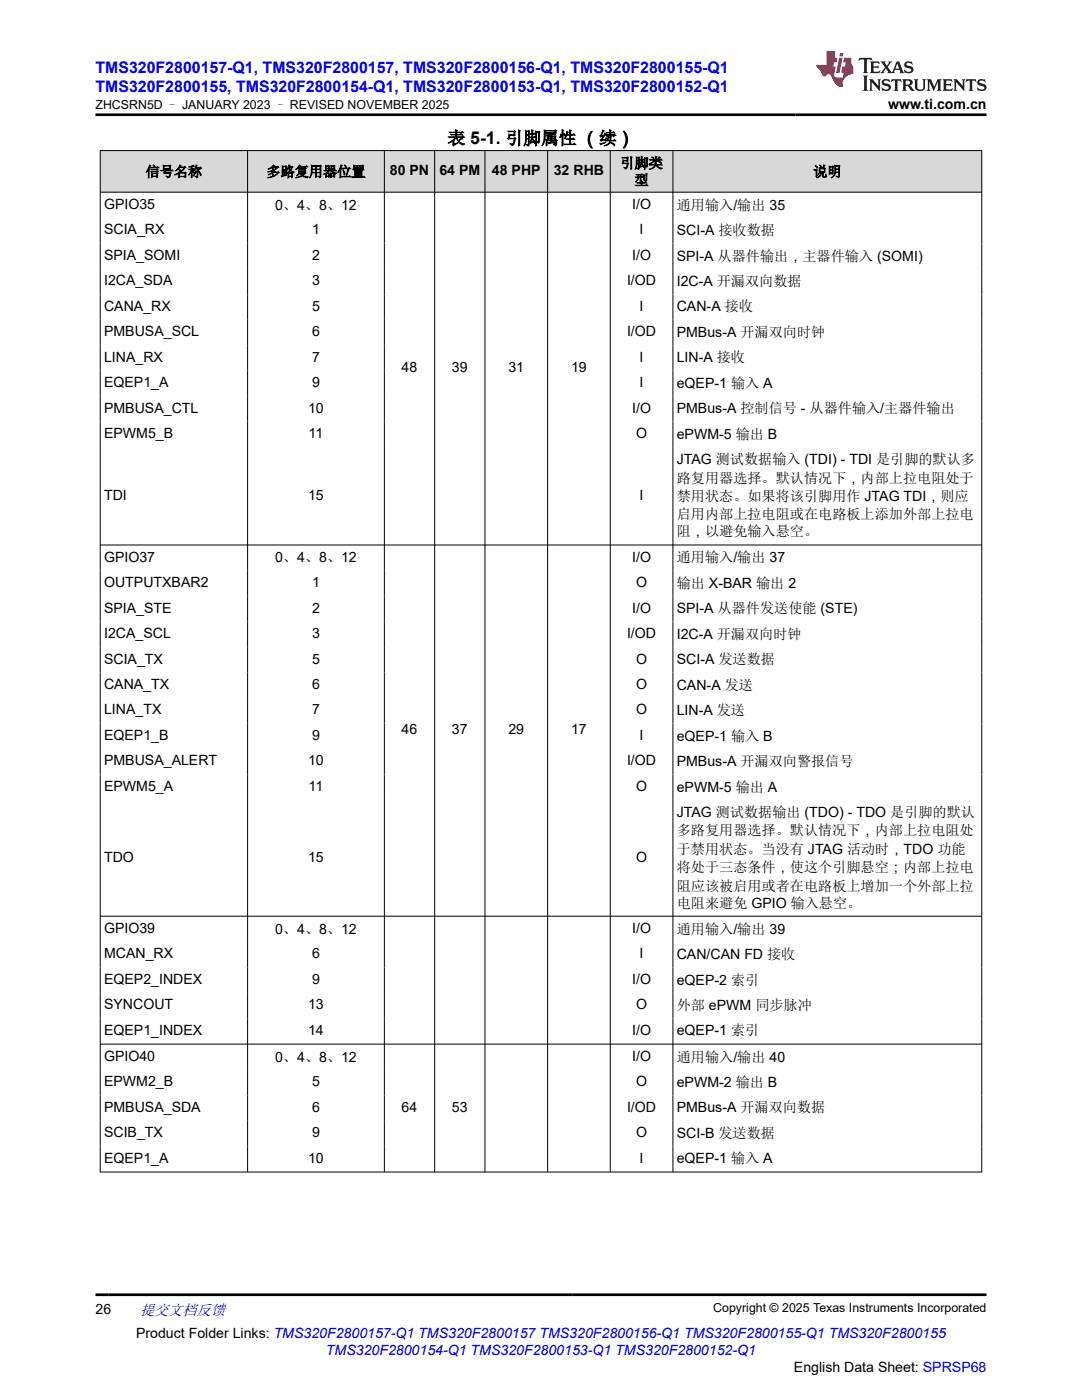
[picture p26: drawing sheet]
<svg xmlns="http://www.w3.org/2000/svg" width="216mm" height="279mm" viewBox="0 0 216 279" stroke-linecap="round" stroke-linejoin="round" font-family="sans-serif">
<defs><g id="words">
<text font-size="3.5" x="89.3" y="28.8">表 5-1. 引脚属性 （续）</text>
<g font-size="3.2" fill="#00f">
<text x="19" y="14.5">TMS320F2800157-Q1, TMS320F2800157, TMS320F2800156-Q1, TMS320F2800155-Q1</text>
<text x="19" y="18.3">TMS320F2800155, TMS320F2800154-Q1, TMS320F2800153-Q1, TMS320F2800152-Q1</text>
</g>
<text font-size="3" fill="#00f" x="27.9" y="262.4">提交文档反馈</text>
<g font-size="2.8">
<text x="177.2" y="21.7">www.ti.com.cn</text>
<text x="29.1" y="35.2">信号名称</text>
<text x="53.2" y="35.2">多路复用器位置</text>
<text x="77.8" y="34.9">80 PN</text>
<text x="87.7" y="34.9">64 PM</text>
<text x="98.2" y="34.9">48 PHP</text>
<text x="110.5" y="34.9">32 RHB</text>
<text x="123.8" y="33.5">引脚类</text>
<text x="162.3" y="35.2">说明</text>
<text x="20.8" y="41.7">GPIO35</text>
<text x="54.9" y="41.8">0、4、8、12</text>
<text x="126.1" y="41.7">I/O</text>
<text x="126.6" y="36.9">型</text>
<text x="135" y="41.8">通用输入/输出 35</text>
<text x="20.8" y="46.8">SCIA_RX</text>
<text x="62.3" y="46.8">1</text>
<text x="127.6" y="46.8">I</text>
<text x="135" y="46.9">SCI-A 接收数据</text>
<text x="20.8" y="51.9">SPIA_SOMI</text>
<text x="62.3" y="51.9">2</text>
<text x="126.1" y="51.9">I/O</text>
<text x="135" y="52">SPI-A 从器件输出，主器件输入 (SOMI)</text>
<text x="20.8" y="56.9">I2CA_SDA</text>
<text x="62.3" y="56.9">3</text>
<text x="125.1" y="56.9">I/OD</text>
<text x="135" y="57.1">I2C-A 开漏双向数据</text>
<text x="20.8" y="62">CANA_RX</text>
<text x="62.3" y="62">5</text>
<text x="127.6" y="62">I</text>
<text x="135" y="62.2">CAN-A 接收</text>
<text x="20.8" y="67.1">PMBUSA_SCL</text>
<text x="62.3" y="67.1">6</text>
<text x="125.1" y="67.1">I/OD</text>
<text x="135" y="67.2">PMBus-A 开漏双向时钟</text>
<text x="20.8" y="72.2">LINA_RX</text>
<text x="20.8" y="77.3">EQEP1_A</text>
<text x="62.3" y="72.2">7</text>
<text x="62.3" y="77.3">9</text>
<text x="80.1" y="74.3">48</text>
<text x="90.2" y="74.3">39</text>
<text x="101.5" y="74.3">31</text>
<text x="114" y="74.3">19</text>
<text x="127.6" y="72.2">I</text>
<text x="127.6" y="77.3">I</text>
<text x="135" y="72.3">LIN-A 接收</text>
<text x="135" y="77.4">eQEP-1 输入 A</text>
<text x="20.8" y="82.3">PMBUSA_CTL</text>
<text x="61.5" y="82.3">10</text>
<text x="126.1" y="82.3">I/O</text>
<text x="135" y="82.5">PMBus-A 控制信号 - 从器件输入/主器件输出</text>
<text x="20.8" y="87.4">EPWM5_B</text>
<text x="61.6" y="87.4">11</text>
<text x="126.9" y="87.4">O</text>
<text x="135" y="87.6">ePWM-5 输出 B</text>
<text x="135" y="92.6">JTAG 测试数据输入 (TDI) - TDI 是引脚的默认多</text>
<text x="20.8" y="99.7">TDI</text>
<text x="61.5" y="99.7">15</text>
<text x="127.6" y="99.7">I</text>
<text x="135" y="96.3">路复用器选择。默认情况下，内部上拉电阻处于</text>
<text x="135" y="100">禁用状态。如果将该引脚用作 JTAG TDI，则应</text>
<text x="135" y="103.7">启用内部上拉电阻或在电路板上添加外部上拉电</text>
<text x="135" y="107">阻，以避免输入悬空。</text>
<text x="20.8" y="112.1">GPIO37</text>
<text x="54.9" y="112.2">0、4、8、12</text>
<text x="126.1" y="112.1">I/O</text>
<text x="135" y="112.2">通用输入/输出 37</text>
<text x="20.8" y="117.2">OUTPUTXBAR2</text>
<text x="62.3" y="117.2">1</text>
<text x="126.9" y="117.2">O</text>
<text x="135" y="117.3">输出 X-BAR 输出 2</text>
<text x="20.8" y="122.3">SPIA_STE</text>
<text x="62.3" y="122.3">2</text>
<text x="126.1" y="122.3">I/O</text>
<text x="135" y="122.4">SPI-A 从器件发送使能 (STE)</text>
<text x="20.8" y="127.3">I2CA_SCL</text>
<text x="62.3" y="127.3">3</text>
<text x="125.1" y="127.3">I/OD</text>
<text x="135" y="127.5">I2C-A 开漏双向时钟</text>
<text x="20.8" y="132.4">SCIA_TX</text>
<text x="20.8" y="137.5">CANA_TX</text>
<text x="62.3" y="132.4">5</text>
<text x="62.3" y="137.5">6</text>
<text x="126.9" y="132.4">O</text>
<text x="126.9" y="137.5">O</text>
<text x="135" y="132.6">SCI-A 发送数据</text>
<text x="135" y="137.6">CAN-A 发送</text>
<text x="20.8" y="142.6">LINA_TX</text>
<text x="62.3" y="142.6">7</text>
<text x="126.9" y="142.6">O</text>
<text x="135" y="142.7">LIN-A 发送</text>
<text x="20.8" y="147.7">EQEP1_B</text>
<text x="62.3" y="147.7">9</text>
<text x="80.1" y="146.5">46</text>
<text x="90.2" y="146.5">37</text>
<text x="101.5" y="146.5">29</text>
<text x="114" y="146.5">17</text>
<text x="127.6" y="147.7">I</text>
<text x="135" y="147.8">eQEP-1 输入 B</text>
<text x="20.8" y="152.7">PMBUSA_ALERT</text>
<text x="61.5" y="152.7">10</text>
<text x="125.1" y="152.7">I/OD</text>
<text x="135" y="152.9">PMBus-A 开漏双向警报信号</text>
<text x="20.8" y="157.8">EPWM5_A</text>
<text x="61.6" y="157.8">11</text>
<text x="126.9" y="157.8">O</text>
<text x="135" y="158">ePWM-5 输出 A</text>
<text x="135" y="163.1">JTAG 测试数据输出 (TDO) - TDO 是引脚的默认</text>
<text x="135" y="166.7">多路复用器选择。默认情况下，内部上拉电阻处</text>
<text x="20.8" y="171.9">TDO</text>
<text x="61.5" y="171.9">15</text>
<text x="126.9" y="171.9">O</text>
<text x="135" y="170.4">于禁用状态。当没有 JTAG 活动时，TDO 功能</text>
<text x="135" y="174.1">将处于三态条件，使这个引脚悬空；内部上拉电</text>
<text x="135" y="177.7">阻应该被启用或者在电路板上增加一个外部上拉</text>
<text x="135" y="181.1">电阻来避免 GPIO 输入悬空。</text>
<text x="20.8" y="186.2">GPIO39</text>
<text x="20.8" y="191.3">MCAN_RX</text>
<text x="54.9" y="186.3">0、4、8、12</text>
<text x="62.3" y="191.3">6</text>
<text x="126.1" y="186.2">I/O</text>
<text x="127.6" y="191.3">I</text>
<text x="135" y="186.3">通用输入/输出 39</text>
<text x="135" y="191.4">CAN/CAN FD 接收</text>
<text x="20.8" y="196.3">EQEP2_INDEX</text>
<text x="62.3" y="196.3">9</text>
<text x="126.1" y="196.3">I/O</text>
<text x="135" y="196.5">eQEP-2 索引</text>
<text x="20.8" y="201.4">SYNCOUT</text>
<text x="61.5" y="201.4">13</text>
<text x="126.9" y="201.4">O</text>
<text x="135" y="201.6">外部 ePWM 同步脉冲</text>
<text x="20.8" y="206.5">EQEP1_INDEX</text>
<text x="61.5" y="206.5">14</text>
<text x="126.1" y="206.5">I/O</text>
<text x="135" y="206.6">eQEP-1 索引</text>
<text x="20.8" y="211.7">GPIO40</text>
<text x="54.9" y="211.9">0、4、8、12</text>
<text x="126.1" y="211.7">I/O</text>
<text x="135" y="211.9">通用输入/输出 40</text>
<text x="20.8" y="216.8">EPWM2_B</text>
<text x="20.8" y="221.9">PMBUSA_SDA</text>
<text x="62.3" y="216.8">5</text>
<text x="62.3" y="221.9">6</text>
<text x="80.1" y="221.9">64</text>
<text x="90.2" y="221.9">53</text>
<text x="125.1" y="221.9">I/OD</text>
<text x="126.9" y="216.8">O</text>
<text x="135" y="216.9">ePWM-2 输出 B</text>
<text x="20.8" y="227">SCIB_TX</text>
<text x="62.3" y="227">9</text>
<text x="126.9" y="227">O</text>
<text x="135" y="222">PMBus-A 开漏双向数据</text>
<text x="135" y="227.1">SCI-B 发送数据</text>
<text x="20.8" y="232">EQEP1_A</text>
<text x="61.5" y="232">10</text>
<text x="127.6" y="232">I</text>
<text x="135" y="232.2">eQEP-1 输入 A</text>
<text x="19" y="262.1">26</text>
<text x="27.2" y="266.9">Product Folder Links: TMS320F2800157-Q1 TMS320F2800157 TMS320F2800156-Q1 TMS320F2800155-Q1 TMS320F2800155</text>
<text x="158.4" y="273.7">English Data Sheet: SPRSP68</text>
</g>
<text font-size="2.8" fill="#00f" x="65" y="270.3">TMS320F2800154-Q1 TMS320F2800153-Q1 TMS320F2800152-Q1</text>
<g font-size="2.5">
<text x="19.1" y="21.8">ZHCSRN5D – JANUARY 2023 – REVISED NOVEMBER 2025</text>
<text x="142.3" y="261.8">Copyright © 2025 Texas Instruments Incorporated</text>
</g>
</g></defs>
<g fill="#d8d8d8">
<path d="M20 30h175.9v8.4h-175.9z" fill-rule="evenodd"/>
<path d="M20.1 30.1h29.2v8.2h-29.2z" fill-rule="evenodd"/>
<path d="M49.5 30.1h27.1v8.2h-27.1z" fill-rule="evenodd"/>
<path d="M76.8 30.1h9.9v8.2h-9.9z" fill-rule="evenodd"/>
<path d="M86.8 30.1h9.9v8.2h-9.9z" fill-rule="evenodd"/>
<path d="M96.8 30.1h12.4v8.2h-12.4z" fill-rule="evenodd"/>
<path d="M109.3 30.1h12.4v8.2h-12.4z" fill-rule="evenodd"/>
<path d="M121.8 30.1h12.4v8.2h-12.4z" fill-rule="evenodd"/>
<path d="M134.3 30.1h61.5v8.2h-61.5z" fill-rule="evenodd"/>
</g>
<g fill="none" stroke="#000" stroke-width=".2">
<path d="M19.9 30h176.1M19.9 38.4h176.1M20 30v204M49.4 30v204M76.7 30v204M86.7 30v204M96.8 30v204M109.3 30v204M121.8 30v204M134.3 30v204M195.9 30v204M19.9 108.8h176.1"/>
<path d="M19.9 182.8h176.1M19.9 208.4h176.1M19.9 233.9h176.1"/>
</g>
<path d="M171.5 11.6l-.2 .5 .5-.2h.6v.1v2.2l-.2 .4h1l-.2-.4v-2.2v-.1h.5l.6 .2-.2-.5zM173.6 12.3l.2 .4v1.5l-.2 .4h1.9l.1-.6a1.08 1.08 0 0 1-1.3 .2v-.7h.6l.4 .2v-.7l-.4 .2h-.6v-.5l.2-.2a1 1 0 0 1 1 .3l-.1-.5zM175.7 12.3l.9 1.1-1 1.2h.9l-.2-.2 .5-.8 .4 .8-.2 .2h1.6l-.2-.2 .2-.5h.9l.1 .5-.1 .2h.9l-.2-.3-.8-2h-.5l-.9 2.2-.9-1.1 .9-1.1h-.8l.2 .2-.4 .6-.4-.6 .2-.2zM179 12.7l.4 1h-.7zM180.7 12.4a.65 .65 0 0 0-.2 .7 .65 .65 0 0 0 .6 .5l.6 .1 .1 .3a.79 .79 0 0 1-.7 .4 .79 .79 0 0 1-.7-.5l.1 .7 .2-.1a.93 .93 0 0 0 1.1 .1 .93 .93 0 0 0 .4-1 1.46 1.46 0 0 0-1.2-.6l-.1-.3a1.09 1.09 0 0 1 1.2 .2l-.2-.6-.1 .1-.5-.2zM172.2 15.1l.2 .4v2.2l-.2 .4h1l-.2-.4v-2.2l.2-.4zM173.4 15.8l.2 .4v1.5l-.2 .4h.8l-.3-.4 .1-1.3 1.6 1.8v-2l.2-.4h-.7l.1 .2 .1 1.1-1.2-1.3zM176.2 15.9a.65 .65 0 0 0-.2 .8 .65 .65 0 0 0 .6 .4l.6 .2 .1 .2a.79 .79 0 0 1-.7 .4 .79 .79 0 0 1-.7-.5l.1 .7 .2-.1a.93 .93 0 0 0 1.1 .1 .93 .93 0 0 0 .4-.9 1.46 1.46 0 0 0-1.2-.6l-.1-.4a1.09 1.09 0 0 1 1.2 .2l-.1-.6-.2 .1-.5-.1zM177.9 15.8l-.1 .6a.63 .63 0 0 1 .8-.3v1.6l-.3 .4h1l-.2-.4v-1.6a.66 .66 0 0 1 .8 .3l-.1-.6zM180 15.8l.2 .4v1.5l-.2 .4h1l-.2-.2-.1-.7h.5l.1 .2a.79 .79 0 0 0 1.2 .6l-1-.9a.61 .61 0 0 0 .6-.6 .61 .61 0 0 0-.5-.7zM180.8 16.1h.1a.47 .47 0 0 1 .5 .1 .47 .47 0 0 1 .1 .5l-.1 .1-.7 .1zM182.3 15.8l.2 .2a2.27 2.27 0 0 0 .4 2 1.04 1.04 0 0 0 1.7-.7v-1.3l.2-.2h-.8l.2 .4v1.1a.6 .6 0 0 1-.6 .6 .6 .6 0 0 1-.6-.6v-1.1l.3-.4zM184.9 15.8l.2 .4v1.5l-.2 .4h.8l-.3-.4v-1.4l.9 1.9 .9-1.9v1.4l-.3 .4h1l-.2-.4v-1.5l.2-.4h-.8l-.7 1.5-.6-1.5zM188.1 15.8l.2 .4v1.5l-.2 .4h1.9l.1-.6a1.09 1.09 0 0 1-1.3 .2v-.7h.6l.4 .2v-.6l-.4 .2h-.6v-.6l.2-.1a1.01 1.01 0 0 1 1 .3l-.1-.6zM190.2 15.8l.3 .4v1.5l-.3 .4h.8l-.2-.4v-1.3l1.6 1.8v-2l.2-.4h-.7l.2 .2v1.1l-1.2-1.3zM192.8 15.8l-.1 .6a.63 .63 0 0 1 .8-.3v1.6l-.3 .4h1l-.2-.4v-1.6a.66 .66 0 0 1 .8 .3l-.1-.6zM195.2 15.9a.65 .65 0 0 0-.2 .8 .65 .65 0 0 0 .6 .4l.6 .2 .2 .2a.79 .79 0 0 1-.7 .4 .79 .79 0 0 1-.7-.5l.1 .7 .2-.1a.93 .93 0 0 0 1 .1 .93 .93 0 0 0 .5-.9 1.46 1.46 0 0 0-1.3-.6v-.4a1.09 1.09 0 0 1 1.2 .2l-.2-.6-.2 .1-.5-.1z" fill="#231f20"/>
<path d="M164.9 10.2v2.8h-2l.1 .3 .8 1a.95 .95 0 0 0 1 .9 .59 .59 0 0 1 .5-.4 .59 .59 0 0 1 .5 .4l.4 .7a1.59 1.59 0 0 0 2.1 1.4 1.61 1.61 0 0 1 1-2.3l1-.3-.1-1.5a1.59 1.59 0 0 1-.3-1.7h-1.5l-.2 .9h.6l-.2 .9h-.5l-.2 1v.2l.4 .1-.1 .9h-.7a.73 .73 0 0 1-1-.7l.3-1.5h-.5l.1-.9h.5l.2-.9h-.5v-1.3zM167.4 11.5l-.6 3.1h.7l.6-3.1zM167.6 10.6l-.1 .6h.7l.1-.6z" fill="#ed1c24"/>
<path d="M19 22.9h177.8M19 258.4h177.8" fill="none" stroke="#000" stroke-width=".53"/>
<use href="#words"/>
</svg>
